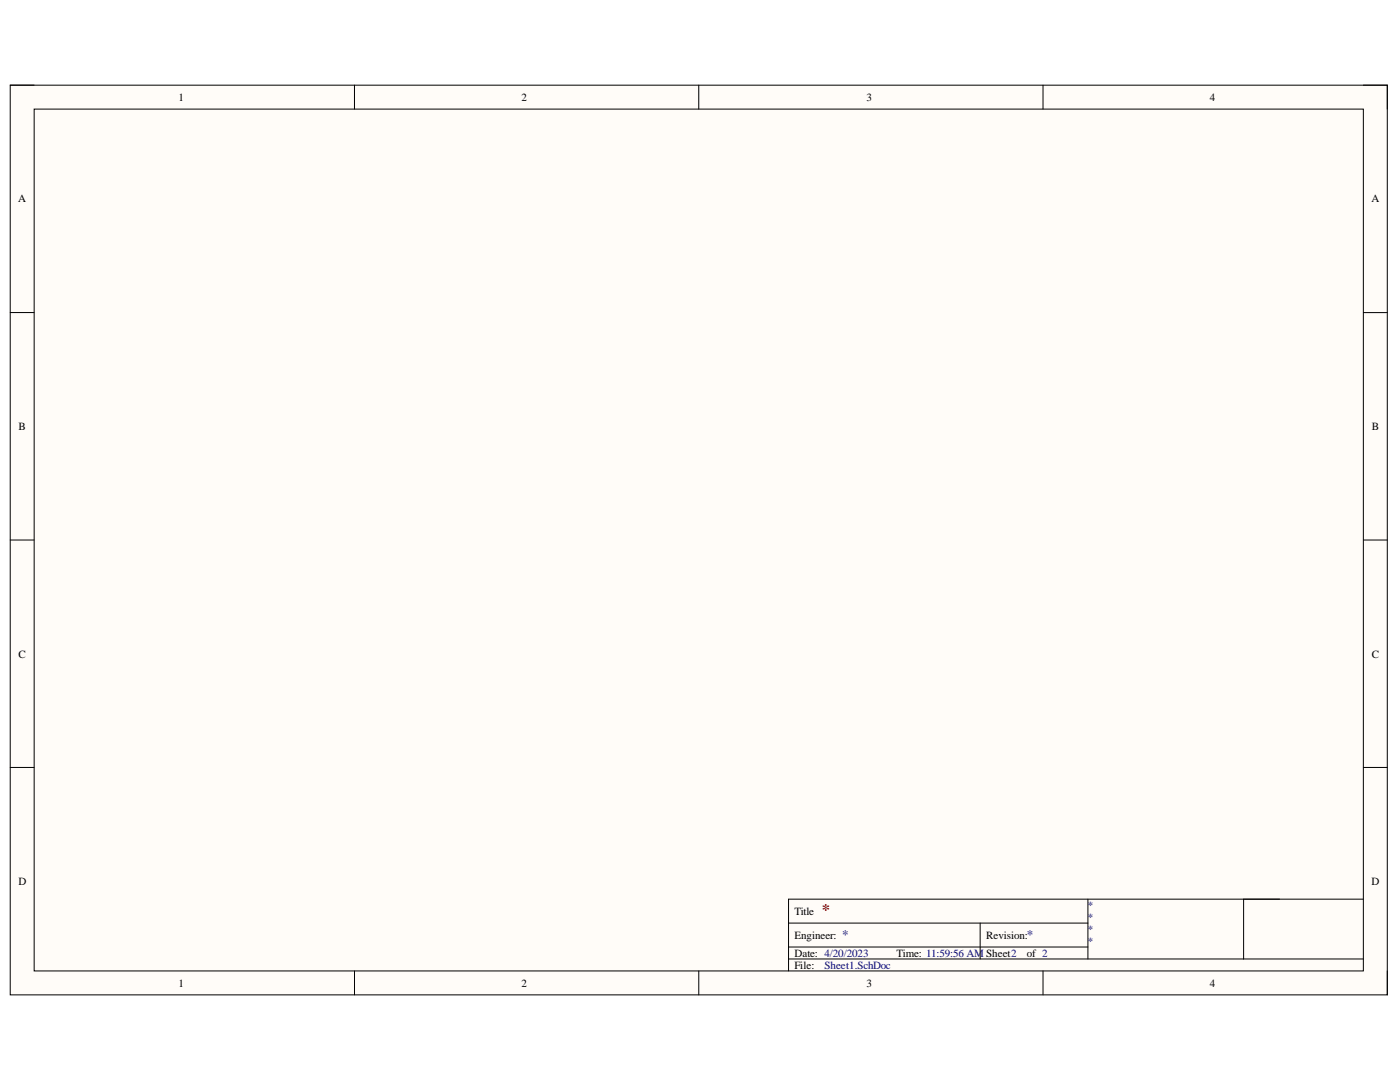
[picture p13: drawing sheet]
<svg xmlns="http://www.w3.org/2000/svg" width="279mm" height="216mm" viewBox="0 0 279 216" stroke-linecap="round" stroke-linejoin="round" font-family="sans-serif">
<defs><g id="words">
<text font-size="3.2" fill="#800000" x="164" y="182.5">*</text>
<g font-size="2.6" fill="#000080">
<text x="168.1" y="187.3">*</text>
<text x="205" y="187.4">*</text>
</g>
<g font-size="2.2">
<text x="35.6" y="20.1">1</text>
<text x="104.1" y="20.1">2</text>
<text x="172.9" y="20.1">3</text>
<text x="241.5" y="20.1">4</text>
<text x="3.6" y="40.4">A</text>
<text x="273.7" y="40.4">A</text>
<text x="3.7" y="85.8">B</text>
<text x="273.8" y="85.8">B</text>
<text x="3.7" y="131.2">C</text>
<text x="273.8" y="131.2">C</text>
<text x="3.7" y="176.6">D</text>
<text x="273.7" y="176.6">D</text>
<text x="158.5" y="182.5">Title</text>
<text x="158.5" y="187.4">Engineer:</text>
<text x="158.5" y="190.9">Date: 4/20/2023</text>
<text x="178.9" y="190.9">Time: 11:59:56 AM Sheet2</text>
<text x="196.8" y="187.4">Revision:</text>
<text x="205" y="190.9">of 2</text>
<text x="35.6" y="196.9">1</text>
<text x="104.1" y="196.9">2</text>
<text x="158.5" y="193.3">File:</text>
<text x="172.9" y="196.9">3</text>
<text x="241.5" y="196.9">4</text>
</g>
<g font-size="2.2" fill="#000080">
<text x="217.1" y="181.4">*</text>
<text x="217.1" y="183.7">*</text>
<text x="217.1" y="186.2">*</text>
<text x="217.1" y="188.5">*</text>
<text x="164.5" y="193.3">Sheet1.SchDoc</text>
</g>
</g></defs>
<path d="M2 17h274.9v181.5h-274.9z" fill-rule="evenodd" fill="#fffcf8"/>
<path d="M2 17h274.9v181.5h-274.9z" fill="none" stroke="#000" stroke-width=".2"/>
<path d="M6.8 21.8h265.3v171.9h-265.3z" fill-rule="evenodd" fill="#fffcf8"/>
<g fill="none" stroke="#000" stroke-width=".2">
<path d="M2 17h4.8M70.7 17v4.8M139.5 17v4.8M208.2 17v4.8M272.1 17h4.8v4.8M6.8 21.8h265.3v171.9h-265.3zM2 62.4h4.8M272.1 62.4h4.8M2 107.8h4.8M272.1 107.8h4.8M2 153.1h4.8M272.1 153.1h4.8"/>
<path d="M217.1 179.4v12M248.2 179.4v12M272.1 179.4h-114.7v14.3M70.7 193.7v4.8M139.5 193.7v4.8M157.4 184.2h59.7M157.4 191.4h114.7M157.4 189h59.7M195.6 184.2v7.2M208.2 193.7v4.8M276.9 193.7v4.8"/>
</g>
<use href="#words"/>
</svg>
